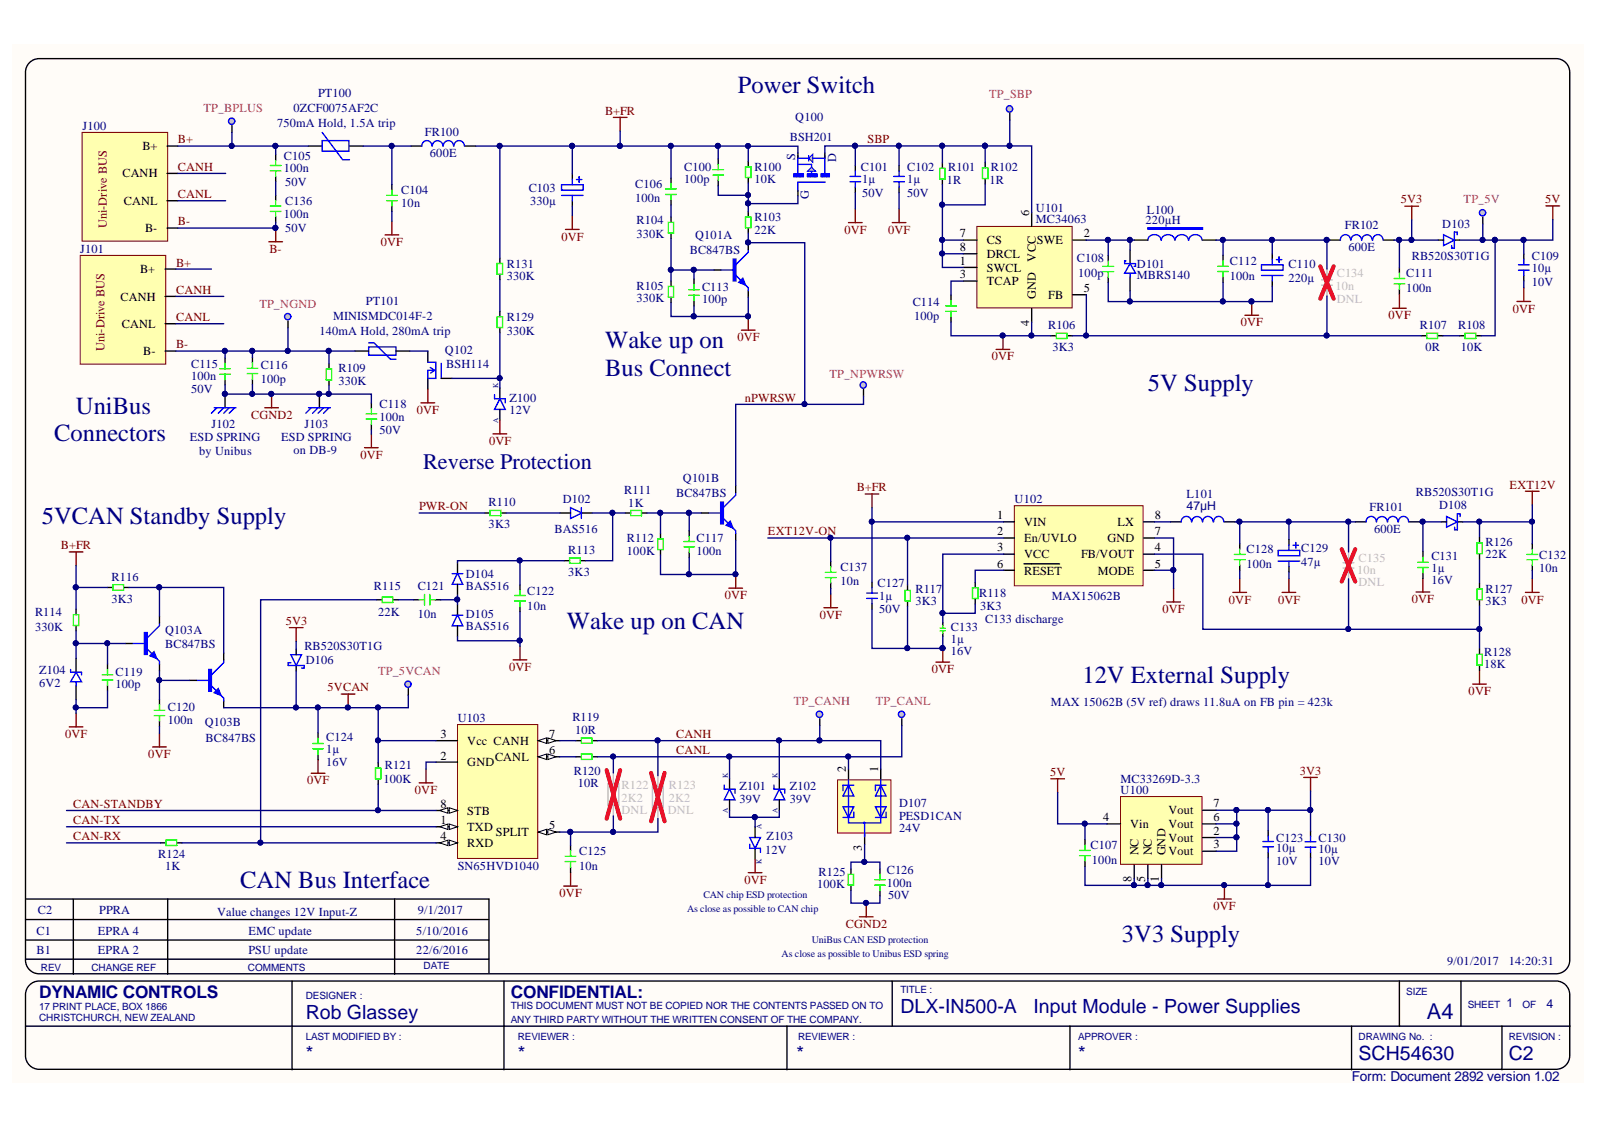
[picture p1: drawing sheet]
<svg xmlns="http://www.w3.org/2000/svg" width="297mm" height="210mm" viewBox="0 0 297 210" stroke-linecap="round" stroke-linejoin="round" font-family="sans-serif">
<defs><g id="words">
<g font-size="4.6" fill="#000080">
<text x="137.2" y="17.2">Power Switch</text>
<text x="112.5" y="64.7">Wake up on</text>
<text x="112.5" y="69.8">Bus Connect</text>
<text x="14.1" y="76.9">UniBus</text>
<text x="213.4" y="72.6">5V Supply</text>
<text x="10.1" y="82">Connectors</text>
<text x="7.8" y="97.3">5VCAN Standby Supply</text>
<text x="105.4" y="116.8">Wake up on CAN</text>
<text x="201.2" y="126.8">12V External Supply</text>
<text x="44.7" y="165">CAN Bus Interface</text>
<text x="208.6" y="174.9">3V3 Supply</text>
</g>
<g font-size="4.1" fill="#000080">
<text x="78.7" y="87.2">Reverse Protection</text>
<text x="265.2" y="189.3">A4</text>
</g>
<g font-size="3.6" fill="#000080">
<text x="56.8" y="189.4">Rob Glassey</text>
<text x="167.4" y="188.1">DLX-IN500-A</text>
<text x="192.1" y="188.1">Input Module - Power Supplies</text>
<text x="56.8" y="197">*</text>
<text x="96.2" y="197">*</text>
<text x="148.1" y="197">*</text>
<text x="200.4" y="197">*</text>
<text x="252.5" y="197">SCH54630</text>
<text x="280.4" y="197">C2</text>
</g>
<g font-size="3.2" fill="#000080">
<text x="7.3" y="185.4">DYNAMIC CONTROLS</text>
<text x="95" y="185.4">CONFIDENTIAL:</text>
</g>
<text font-size="2.5" fill="#000080" x="251.3" y="200.8">Form: Document 2892 version 1.02</text>
<g font-size="2.3" fill="#c5008e">
<text x="37.8" y="20.8">TP_BPLUS</text>
<text x="183.9" y="18.3">TP_SBP</text>
<text x="272.1" y="37.8">TP_5V</text>
<text x="48.2" y="57.1">TP_NGND</text>
<text x="154.2" y="70.1">TP_NPWRSW</text>
<text x="70.3" y="125.4">TP_5VCAN</text>
<text x="147.6" y="131">TP_CANH</text>
<text x="162.8" y="131">TP_CANL</text>
</g>
<g font-size="2.3" fill="#000080">
<text x="51.5" y="23.6">750mA Hold, 1.5A trip</text>
<text x="54.5" y="20.8">0ZCF0075AF2C</text>
<text x="59.1" y="18">PT100</text>
<text x="147.8" y="22.6">Q100</text>
<text x="15.3" y="24.1">J100</text>
<text x="52.8" y="29.7">C105</text>
<text x="79" y="25.2">FR100</text>
<text x="79.9" y="29.2">600E</text>
<text x="146.8" y="26.1">BSH201</text>
<text x="147.8" y="29.7" transform="rotate(-90 147.8 29.7)">S</text>
<text x="52.8" y="32">100n</text>
<text x="53" y="34.5">50V</text>
<text x="74.6" y="36">C104</text>
<text x="98.3" y="35.7">C103</text>
<text x="118.1" y="35">C106</text>
<text x="127.2" y="34">100p</text>
<text x="127.2" y="31.7">C100</text>
<text x="140.2" y="34">10K</text>
<text x="140.2" y="31.7">R100</text>
<text x="155.4" y="30.1" transform="rotate(-90 155.4 30.1)">D</text>
<text x="160" y="31.7">C101</text>
<text x="160.3" y="34">1µ</text>
<text x="168.6" y="34">1µ</text>
<text x="168.6" y="31.7">C102</text>
<text x="176" y="34.2">1R</text>
<text x="176.2" y="31.7">R101</text>
<text x="183.9" y="34.2">1R</text>
<text x="184.2" y="31.7">R102</text>
<text x="52.8" y="40.6">100n</text>
<text x="53" y="38">C136</text>
<text x="74.6" y="38.5">10n</text>
<text x="98.5" y="38">330µ</text>
<text x="118.1" y="37.5">100n</text>
<text x="118.3" y="41.6">R104</text>
<text x="140.2" y="41.1">R103</text>
<text x="150.4" y="37" transform="rotate(-90 150.4 37)">G</text>
<text x="160.3" y="36.5">50V</text>
<text x="168.6" y="36.5">50V</text>
<text x="192.6" y="39.3">U101</text>
<text x="192.6" y="41.5">MC34063</text>
<text x="213" y="41.7">220µH</text>
<text x="213.2" y="39.7">L100</text>
<text x="14.9" y="47">J101</text>
<text x="53" y="43.1">50V</text>
<text x="118.3" y="44.2">330K</text>
<text x="128.2" y="47.2">BC847BS</text>
<text x="129.2" y="44.4">Q101A</text>
<text x="140.2" y="43.4">22K</text>
<text x="250" y="42.6">FR102</text>
<text x="250.7" y="46.6">600E</text>
<text x="268.1" y="42.3">D103</text>
<text x="94.2" y="52.1">330K</text>
<text x="94.2" y="49.8">R131</text>
<text x="118.3" y="53.8">R105</text>
<text x="200.2" y="48.8">C108</text>
<text x="200.4" y="51.5">100p</text>
<text x="211.3" y="49.8">D101</text>
<text x="211.3" y="51.8">MBRS140</text>
<text x="228.6" y="52">100n</text>
<text x="228.6" y="49.2">C112</text>
<text x="239.5" y="52.3">220µ</text>
<text x="239.5" y="49.8">C110</text>
<text x="261.4" y="51.5">C111</text>
<text x="262.4" y="48.3">RB520S30T1G</text>
<text x="284.8" y="50.5">10µ</text>
<text x="284.8" y="53.1">10V</text>
<text x="284.8" y="48.3">C109</text>
<text x="61.9" y="59.4">MINISMDC014F-2</text>
<text x="68" y="56.6">PT101</text>
<text x="94.2" y="59.7">R129</text>
<text x="118.3" y="56.1">330K</text>
<text x="130.5" y="56.4">100p</text>
<text x="130.5" y="54.1">C113</text>
<text x="169.7" y="56.9">C114</text>
<text x="169.9" y="59.4">100p</text>
<text x="261.4" y="54.3">100n</text>
<text x="59.4" y="62.2">140mA Hold, 280mA trip</text>
<text x="82.7" y="65.7">Q102</text>
<text x="94.2" y="62.2">330K</text>
<text x="194.9" y="61.2">R106</text>
<text x="195.6" y="65.2">3K3</text>
<text x="263.9" y="61.2">R107</text>
<text x="265" y="65.2">0R</text>
<text x="271.1" y="61.2">R108</text>
<text x="271.6" y="65.2">10K</text>
<text x="35.5" y="70.6">100n</text>
<text x="35.5" y="68.3">C115</text>
<text x="48.5" y="71.1">100p</text>
<text x="48.5" y="68.5">C116</text>
<text x="62.9" y="71.6">330K</text>
<text x="62.9" y="69">R109</text>
<text x="83" y="68.3">BSH114</text>
<text x="35.5" y="73.1">50V</text>
<text x="70.5" y="75.9">C118</text>
<text x="94.7" y="76.9">12V</text>
<text x="94.7" y="74.6">Z100</text>
<text x="35.3" y="82">ESD SPRING</text>
<text x="39.3" y="79.4">J102</text>
<text x="52.3" y="82">ESD SPRING</text>
<text x="56.6" y="79.4">J103</text>
<text x="70.5" y="78.2">100n</text>
<text x="70.5" y="80.7">50V</text>
<text x="37" y="84.5">by Unibus</text>
<text x="54.5" y="84.2">on DB-9</text>
<text x="126.9" y="89.6">Q101B</text>
<text x="90.8" y="94">R110</text>
<text x="104.6" y="93.4">D102</text>
<text x="116" y="91.8">R111</text>
<text x="116.8" y="94.1">1K</text>
<text x="125.7" y="92.4">BC847BS</text>
<text x="188.6" y="93.5">U102</text>
<text x="220.6" y="92.5">L101</text>
<text x="220.6" y="94.8">47µH</text>
<text x="254.6" y="95">FR101</text>
<text x="263.2" y="92.1">RB520S30T1G</text>
<text x="267.5" y="94.6">D108</text>
<text x="90.8" y="98.1">3K3</text>
<text x="103.1" y="98.9">BAS516</text>
<text x="116.5" y="100.7">R112</text>
<text x="129.5" y="100.7">C117</text>
<text x="255.4" y="98.9">600E</text>
<text x="276.1" y="101.5">R126</text>
<text x="20.7" y="107.9">R116</text>
<text x="86.6" y="107.4">D104</text>
<text x="105.6" y="107">3K3</text>
<text x="105.6" y="102.9">R113</text>
<text x="116.5" y="103">100K</text>
<text x="129.5" y="103">100n</text>
<text x="156.2" y="106">C137</text>
<text x="231.7" y="105.5">100n</text>
<text x="231.7" y="102.7">C128</text>
<text x="241.9" y="105.1">47µ</text>
<text x="241.9" y="102.6">C129</text>
<text x="266.1" y="106.2">1µ</text>
<text x="266.1" y="103.9">C131</text>
<text x="276.1" y="103.6">22K</text>
<text x="286.1" y="106.3">10n</text>
<text x="286.1" y="103.8">C132</text>
<text x="20.7" y="112">3K3</text>
<text x="69.5" y="109.7">R115</text>
<text x="77.6" y="109.7">C121</text>
<text x="86.6" y="109.7">BAS516</text>
<text x="98" y="113.2">10n</text>
<text x="98" y="110.4">C122</text>
<text x="156.2" y="108.6">10n</text>
<text x="163.1" y="109.1">C127</text>
<text x="163.4" y="111.4">1µ</text>
<text x="163.4" y="113.9">50V</text>
<text x="170.2" y="112.5">3K3</text>
<text x="170.2" y="110.2">R117</text>
<text x="182" y="110.9">R118</text>
<text x="182.2" y="113.4">3K3</text>
<text x="195.5" y="111.5">MAX15062B</text>
<text x="266.1" y="108.5">16V</text>
<text x="276.1" y="112.5">3K3</text>
<text x="276.1" y="110.2">R127</text>
<text x="6.5" y="117.3">330K</text>
<text x="6.5" y="114.5">R114</text>
<text x="30.7" y="117.8">Q103A</text>
<text x="70.3" y="114.5">22K</text>
<text x="77.6" y="114.7">10n</text>
<text x="86.6" y="114.7">D105</text>
<text x="86.6" y="117">BAS516</text>
<text x="176.8" y="119.5">1µ</text>
<text x="176.8" y="117.2">C133</text>
<text x="183.1" y="115.8">C133 discharge</text>
<text x="7.3" y="125.1">Z104</text>
<text x="21.5" y="125.6">C119</text>
<text x="30.7" y="120.3">BC847BS</text>
<text x="56.6" y="120.8">RB520S30T1G</text>
<text x="56.8" y="123.4">D106</text>
<text x="176.8" y="121.8">16V</text>
<text x="275.9" y="124.1">18K</text>
<text x="275.9" y="121.8">R128</text>
<text x="7.3" y="127.7">6V2</text>
<text x="21.5" y="127.8">100p</text>
<text x="31.2" y="132">C120</text>
<text x="195.4" y="131.1">MAX 15062B (5V ref) draws 11.8uA on FB pin = 423k</text>
<text x="31.2" y="134.5">100n</text>
<text x="38.1" y="134.8">Q103B</text>
<text x="38.2" y="137.8">BC847BS</text>
<text x="60.6" y="137.6">C124</text>
<text x="85.1" y="134.1">U103</text>
<text x="106.4" y="134">R119</text>
<text x="106.9" y="136.3">10R</text>
<text x="60.6" y="139.9">1µ</text>
<text x="60.6" y="142.2">16V</text>
<text x="71.5" y="142.9">R121</text>
<text x="106.6" y="143.9">R120</text>
<text x="71.3" y="145.4">100K</text>
<text x="107.4" y="146.2">10R</text>
<text x="137.4" y="149.2">39V</text>
<text x="137.4" y="146.7">Z101</text>
<text x="146.8" y="149.2">39V</text>
<text x="146.8" y="146.7">Z102</text>
<text x="167.1" y="150">D107</text>
<text x="208.3" y="147.4">U100</text>
<text x="208.3" y="145.4">MC33269D-3.3</text>
<text x="167.1" y="152.3">PESD1CAN</text>
<text x="167.1" y="154.5">24V</text>
<text x="29.4" y="159.4">R124</text>
<text x="30.7" y="161.6">1K</text>
<text x="85.1" y="161.6">SN65HVD1040</text>
<text x="107.7" y="161.6">10n</text>
<text x="107.7" y="158.9">C125</text>
<text x="142.2" y="158.6">12V</text>
<text x="142.5" y="156.1">Z103</text>
<text x="202.7" y="157.7">C107</text>
<text x="203" y="160.5">100n</text>
<text x="237.2" y="158.3">10µ</text>
<text x="237.2" y="160.6">10V</text>
<text x="237.2" y="156.3">C123</text>
<text x="245.1" y="158.4">10µ</text>
<text x="245.1" y="160.7">10V</text>
<text x="245.1" y="156.4">C130</text>
<text x="151.9" y="165">100K</text>
<text x="152.1" y="162.7">R125</text>
<text x="164.8" y="164.8">100n</text>
<text x="164.8" y="162.4">C126</text>
<text x="165.1" y="167">50V</text>
<text x="6.8" y="173.6">C1</text>
<text x="7" y="169.8">C2</text>
<text x="18.2" y="173.6">EPRA 4</text>
<text x="18.4" y="169.8">PPRA</text>
<text x="40.3" y="170.1">Value changes 12V Input-Z</text>
<text x="46.2" y="173.6">EMC update</text>
<text x="77.4" y="173.6">5/10/2016</text>
<text x="77.6" y="169.8">9/1/2017</text>
<text x="6.8" y="177.2">B1</text>
<text x="18.2" y="177.2">EPRA 2</text>
<text x="46.2" y="177.2">PSU update</text>
<text x="77.4" y="177.2">22/6/2016</text>
<text x="269" y="179.2">9/01/2017</text>
<text x="280.4" y="179.2">14:20:31</text>
<text x="280" y="187.1">1</text>
<text x="287.5" y="187.3">4</text>
</g>
<g font-size="2.3" fill="#800000">
<text x="112.5" y="21.3">B+FR</text>
<text x="33.1" y="26.6">B+</text>
<text x="161.3" y="26.6">SBP</text>
<text x="33.1" y="31.7">CANH</text>
<text x="33.1" y="36.8">CANL</text>
<text x="33.1" y="41.8">B-</text>
<text x="260.4" y="37.8">5V3</text>
<text x="287.2" y="37.8">5V</text>
<text x="19.9" y="42.3" transform="rotate(-90 19.9 42.3)">Uni-Drive BUS</text>
<text x="50.1" y="47">B-</text>
<text x="70.8" y="45.7">0VF</text>
<text x="104.4" y="44.7">0VF</text>
<text x="157" y="43.4">0VF</text>
<text x="165.1" y="43.4">0VF</text>
<text x="32.7" y="49.5">B+</text>
<text x="32.7" y="54.6">CANH</text>
<text x="32.7" y="59.7">CANL</text>
<text x="258.1" y="59.3">0VF</text>
<text x="281.2" y="58.1">0VF</text>
<text x="19.5" y="65.2" transform="rotate(-90 19.5 65.2)">Uni-Drive BUS</text>
<text x="32.7" y="64.7">B-</text>
<text x="137.1" y="63.4">0VF</text>
<text x="230.6" y="60.6">0VF</text>
<text x="184.4" y="66.9">0VF</text>
<text x="46.7" y="77.8">CGND2</text>
<text x="77.5" y="76.9">0VF</text>
<text x="138.4" y="74.6">nPWRSW</text>
<text x="90.9" y="82.6">0VF</text>
<text x="67" y="85.2">0VF</text>
<text x="77.9" y="94.8">PWR-ON</text>
<text x="159.2" y="91.3">B+FR</text>
<text x="280.6" y="90.8">EXT12V</text>
<text x="11.3" y="102">B+FR</text>
<text x="142.8" y="99.5">EXT12V-ON</text>
<text x="134.7" y="111.3">0VF</text>
<text x="216.1" y="113.9">0VF</text>
<text x="228.4" y="112.1">0VF</text>
<text x="237.6" y="112.1">0VF</text>
<text x="262.4" y="112">0VF</text>
<text x="282.8" y="112.1">0VF</text>
<text x="53.1" y="116.1">5V3</text>
<text x="152.4" y="114.9">0VF</text>
<text x="94.6" y="124.6">0VF</text>
<text x="173.2" y="125.1">0VF</text>
<text x="60.9" y="128.4">5VCAN</text>
<text x="273" y="129.1">0VF</text>
<text x="12.1" y="137.1">0VF</text>
<text x="125.7" y="137.1">CANH</text>
<text x="27.6" y="140.8">0VF</text>
<text x="125.7" y="140.1">CANL</text>
<text x="241.6" y="143.9">3V3</text>
<text x="57.1" y="145.7">0VF</text>
<text x="77.1" y="147.4">0VF</text>
<text x="195.2" y="144.2">5V</text>
<text x="13.6" y="153.1">CAN-TX</text>
<text x="13.6" y="150.1">CAN-STANDBY</text>
<text x="13.6" y="156.1">CAN-RX</text>
<text x="104" y="166.6">0VF</text>
<text x="138.4" y="164.2">0VF</text>
<text x="157.2" y="172.4">CGND2</text>
<text x="225.6" y="169.1">0VF</text>
</g>
<g font-size="2.3">
<text x="26.5" y="27.9">B+</text>
<text x="22.7" y="33">CANH</text>
<text x="23" y="38">CANL</text>
<text x="191.3" y="40.1" transform="rotate(-90 191.3 40.1)">6</text>
<text x="27" y="43.1">B-</text>
<text x="178.4" y="44.1">7</text>
<text x="178.4" y="46.6">8</text>
<text x="183.4" y="45.4">CS</text>
<text x="183.4" y="47.9">DRCL</text>
<text x="192.7" y="45.4">SWE</text>
<text x="201.4" y="44.1">2</text>
<text x="26" y="50.8">B+</text>
<text x="178.4" y="49.2">1</text>
<text x="178.4" y="51.7">3</text>
<text x="183.4" y="50.4">SWCL</text>
<text x="183.4" y="53">TCAP</text>
<text x="192.6" y="48.6" transform="rotate(-90 192.6 48.6)">VCC</text>
<text x="22.4" y="55.9">CANH</text>
<text x="192.6" y="55.5" transform="rotate(-90 192.6 55.5)">GND</text>
<text x="194.9" y="55.5">FB</text>
<text x="201.4" y="54.3">5</text>
<text x="22.7" y="60.9">CANL</text>
<text x="26.6" y="66">B-</text>
<text x="191.3" y="60.5" transform="rotate(-90 191.3 60.5)">4</text>
<text x="185.4" y="96.4">1</text>
<text x="185.4" y="99.5">2</text>
<text x="190.4" y="97.7">VIN</text>
<text x="190.4" y="100.7">En/UVLO</text>
<text x="205.8" y="100.7">GND</text>
<text x="207.7" y="97.7">LX</text>
<text x="214.6" y="99.5">7</text>
<text x="214.6" y="96.4">8</text>
<text x="185.4" y="102.4">3</text>
<text x="185.4" y="105.5">6</text>
<text x="190.4" y="103.7">VCC</text>
<text x="190.4" y="106.7">RESET</text>
<text x="200.9" y="103.7">FB/VOUT</text>
<text x="204.1" y="106.7">MODE</text>
<text x="214.6" y="102.4">4</text>
<text x="214.6" y="105.5">5</text>
<text x="81.9" y="137.1">3</text>
<text x="102.1" y="137.1">7</text>
<text x="81.9" y="141.1">2</text>
<text x="86.9" y="142.4">GND</text>
<text x="86.9" y="138.3">Vcc CANH</text>
<text x="92" y="141.4">CANL</text>
<text x="102.1" y="140.1">6</text>
<text x="157.2" y="143.4" transform="rotate(-90 157.2 143.4)">2</text>
<text x="163.2" y="143.4" transform="rotate(-90 163.2 143.4)">1</text>
<text x="225.6" y="150">7</text>
<text x="81.9" y="153.1">1</text>
<text x="81.9" y="150.1">8</text>
<text x="86.9" y="154.4">TXD</text>
<text x="86.9" y="151.3">STB</text>
<text x="92.2" y="155.3">SPLIT</text>
<text x="102.1" y="154">5</text>
<text x="205.1" y="152.5">4</text>
<text x="210.1" y="153.8">Vin</text>
<text x="217.2" y="151.2">Vout</text>
<text x="217.2" y="153.8">Vout</text>
<text x="225.6" y="155.1">2</text>
<text x="225.6" y="152.5">6</text>
<text x="81.9" y="156.1">4</text>
<text x="86.9" y="157.3">RXD</text>
<text x="160.2" y="158" transform="rotate(-90 160.2 158)">3</text>
<text x="211.6" y="158.9" transform="rotate(-90 211.6 158.9)">NC</text>
<text x="214.1" y="158.9" transform="rotate(-90 214.1 158.9)">NC</text>
<text x="216.7" y="158.9" transform="rotate(-90 216.7 158.9)">GND</text>
<text x="217.2" y="158.9">Vout</text>
<text x="217.2" y="156.3">Vout</text>
<text x="225.6" y="157.6">3</text>
<text x="210.3" y="163.8" transform="rotate(-90 210.3 163.8)">8</text>
<text x="212.9" y="163.8" transform="rotate(-90 212.9 163.8)">5</text>
<text x="215.4" y="163.8" transform="rotate(-90 215.4 163.8)">1</text>
</g>
<g font-size="2.3" fill="#bfbebc">
<text x="248.2" y="53.8">10n</text>
<text x="248.5" y="51.5">C134</text>
<text x="248.5" y="56.4">DNL</text>
<text x="252.3" y="106.6">10n</text>
<text x="252.5" y="104.4">C135</text>
<text x="252.5" y="108.9">DNL</text>
<text x="115.5" y="149.1">2K2</text>
<text x="115.5" y="146.6">R122</text>
<text x="124.3" y="149.1">2K2</text>
<text x="124.3" y="146.6">R123</text>
<text x="115.5" y="151.2">DNL</text>
<text x="124.2" y="151.2">DNL</text>
</g>
<g font-size="1.9" fill="#000080">
<text x="130.7" y="166.9">CAN chip ESD protection</text>
<text x="127.7" y="169.4">As close as possible to CAN chip</text>
<text x="145.3" y="177.8">As close as possible to Unibus ESD spring</text>
<text x="150.9" y="175.2">UniBus CAN ESD protection</text>
<text x="7.6" y="180.3">REV</text>
<text x="17" y="180.3">CHANGE REF</text>
<text x="46.1" y="180.3">COMMENTS</text>
<text x="56.8" y="185.6">DESIGNER :</text>
<text x="78.7" y="180.1">DATE</text>
<text x="167.4" y="184.4">TITLE :</text>
<text x="261.4" y="184.9">SIZE</text>
<text x="7.3" y="187.7">17 PRINT PLACE, BOX 1866</text>
<text x="7.3" y="189.7">CHRISTCHURCH, NEW ZEALAND</text>
<text x="95" y="187.4">THIS DOCUMENT MUST NOT BE COPIED NOR THE CONTENTS PASSED ON TO</text>
<text x="95" y="189.9">ANY THIRD PARTY WITHOUT THE WRITTEN CONSENT OF THE COMPANY.</text>
<text x="272.8" y="187.2">SHEET</text>
<text x="283" y="187.2">OF</text>
<text x="56.8" y="193.2">LAST MODIFIED BY :</text>
<text x="96.2" y="193.2">REVIEWER :</text>
<text x="148.3" y="193.2">REVIEWER :</text>
<text x="200.4" y="193.2">APPROVER :</text>
<text x="252.5" y="193.2">DRAWING No. :</text>
<text x="280.4" y="193.2">REVISION :</text>
</g>
<g font-size="1.4" fill="#000080">
<text x="92.6" y="72.1" transform="rotate(-90 92.6 72.1)">K</text>
<text x="92.6" y="78.6" transform="rotate(-90 92.6 78.6)">A</text>
<text x="135.3" y="144.6" transform="rotate(-90 135.3 144.6)">K</text>
<text x="144.5" y="144.6" transform="rotate(-90 144.5 144.6)">K</text>
<text x="135.3" y="151.1" transform="rotate(-90 135.3 151.1)">A</text>
<text x="141.6" y="154" transform="rotate(-90 141.6 154)">A</text>
<text x="144.5" y="151.1" transform="rotate(-90 144.5 151.1)">A</text>
<text x="141.6" y="160.5" transform="rotate(-90 141.6 160.5)">K</text>
</g>
</g></defs>
<path d="M2.2 8.4h292.1v192.8h-292.1z" fill="#fffcf8"/>
<g fill="none" stroke="#000" stroke-width=".25">
<path d="M5.3 11.8a2.54 2.54 0 0 1 2-.9h281.9a2.54 2.54 0 0 1 2.6 2.5v164.9a2.54 2.54 0 0 1-2.6 2.6h-281.9a2.54 2.54 0 0 1-2.6-2.6v-164.9l.1-.6zM4.7 167h86.2v13.7M4.7 174.6h86.2M4.7 178.2h86.2M4.7 170.8h86.2M13.6 167v14M31.2 167v14M73.4 167v14M4.7 190.6h287.2M5.3 183.2a2.54 2.54 0 0 1 2-1h281.9a2.54 2.54 0 0 1 2.6 2.6v11.3a2.54 2.54 0 0 1-2.6 2.5h-281.9a2.54 2.54 0 0 1-2.6-2.5v-11.3l.1-.6zM54.3 182.2v16.5M93.7 182.2v16.5"/>
<path d="M146.3 190.6v8.1M165.8 182.2v8.4M198.9 190.6v8.1M251.2 190.6v8.1M260.1 182.2v8.4M271.6 182.2v8.4M279.2 190.6v8.1"/>
</g>
<path d="M85 134.6h15v24.9h-15z" fill="#ffffb0" stroke="#800000" stroke-width=".19"/>
<path d="M81.1 141.6h3.9M81.1 153.6h3.9" fill="none" stroke="#000" stroke-width=".25"/>
<path d="M83.5 153.1l1.5 .5-1.5 .5z" fill="#fffcf8"/>
<path d="M83.5 153.1l1.5 .5-1.5 .5z" fill="none" stroke="#000" stroke-width=".19"/>
<path d="M81.7 153.6l1.6-.5v1z" fill="#fffcf8"/>
<path d="M81.7 153.6l1.6-.5v1z" fill="none" stroke="#000" stroke-width=".19"/>
<path d="M81.1 137.6h3.9M100.1 154.6h3.9" fill="none" stroke="#000" stroke-width=".25"/>
<path d="M100.1 154.6l1.5-.5v1z" fill="#fffcf8"/>
<path d="M100.1 154.6l1.5-.5v1z" fill="none" stroke="#000" stroke-width=".19"/>
<path d="M101.8 154.1l1.6 .5-1.6 .5z" fill="#fffcf8"/>
<path d="M101.8 154.1l1.6 .5-1.6 .5z" fill="none" stroke="#000" stroke-width=".19"/>
<path d="M100.1 140.6h3.9" fill="none" stroke="#000" stroke-width=".25"/>
<path d="M100.1 140.6l1.5-.5v1z" fill="#fffcf8"/>
<path d="M100.1 140.6l1.5-.5v1z" fill="none" stroke="#000" stroke-width=".19"/>
<path d="M101.8 140.1l1.6 .5-1.6 .5z" fill="#fffcf8"/>
<path d="M101.8 140.1l1.6 .5-1.6 .5z" fill="none" stroke="#000" stroke-width=".19"/>
<path d="M100.1 137.6h3.9" fill="none" stroke="#000" stroke-width=".25"/>
<path d="M100.1 137.6l1.5-.5v1z" fill="#fffcf8"/>
<path d="M100.1 137.6l1.5-.5v1z" fill="none" stroke="#000" stroke-width=".19"/>
<path d="M101.8 137.1l1.6 .5-1.6 .5z" fill="#fffcf8"/>
<path d="M101.8 137.1l1.6 .5-1.6 .5z" fill="none" stroke="#000" stroke-width=".19"/>
<path d="M81.1 150.6h3.9" fill="none" stroke="#000" stroke-width=".25"/>
<path d="M83.5 150l1.5 .6-1.5 .5z" fill="#fffcf8"/>
<path d="M83.5 150l1.5 .6-1.5 .5z" fill="none" stroke="#000" stroke-width=".19"/>
<path d="M81.7 150.6l1.6-.6v1.1z" fill="#fffcf8"/>
<path d="M81.7 150.6l1.6-.6v1.1z" fill="none" stroke="#000" stroke-width=".19"/>
<path d="M81.1 156.6h3.9" fill="none" stroke="#000" stroke-width=".25"/>
<path d="M83.5 156.1l1.5 .5-1.5 .5z" fill="#fffcf8"/>
<path d="M83.5 156.1l1.5 .5-1.5 .5z" fill="none" stroke="#000" stroke-width=".19"/>
<path d="M81.7 156.6l1.6-.5v1z" fill="#fffcf8"/>
<path d="M81.7 156.6l1.6-.5v1z" fill="none" stroke="#000" stroke-width=".19"/>
<path d="M77.9 145.4h2.6M79.2 142.9v2.5M140.4 159.6v2.5M104.8 164.6h2.5M106.1 162.1v2.5M139.1 162.1h2.5" fill="none" stroke="#800000" stroke-width=".25"/>
<path d="M134.6 145.8v.8h2v.8M135.6 146.6l1 2h-2zM139.4 155.6h2l-1 2zM139.4 156.8v.8h2v.7M143.9 145.8v.8h2v.8M144.9 146.6l1 2h-2z" fill="none" stroke="#00f" stroke-width=".25"/>
<path d="M135.6 144.6v2M135.6 148.6v2M140.4 153.6v2M140.4 157.6v2M144.9 144.6v2M144.9 148.6v2" fill="none" stroke="#000" stroke-width=".25"/>
<path d="M113 145.6h2v4h-2zM114 143.6v2M114 149.6v2M121.3 146.1h2v4h-2zM122.3 144.1v2M122.3 150.1v1.9" fill="none" stroke="#bfbebc" stroke-width=".25"/>
<path d="M112.8 143.1l2.5 9M115.3 143.1l-2.5 9M121 143.6l2.5 9M123.5 143.6l-2.5 9" fill="none" stroke="#f00" stroke-width=".76"/>
<path d="M181.6 42.1h17.7v15.1h-17.7z" fill="#ffffb0" stroke="#800000" stroke-width=".19"/>
<path d="M191.8 39.5v2.6M179.1 44.6h2.5M179.1 47.1h2.5M179.1 49.7h2.5M179.1 52.2h2.5M191.8 57.3v2.5M199.4 44.6h2.5M199.4 54.8h2.5M210.8 44.6h2.6M223.5 44.6h2.6" fill="none" stroke="#000" stroke-width=".25"/>
<path d="M213.4 42.3h10.1v.3h-10.1zM213.4 42.4h10.1M215.8 44.6a1.24 1.24 0 0 0-1.2-1 1.24 1.24 0 0 0-1.2 1M218.3 44.6a1.25 1.25 0 0 0-1.2-1 1.25 1.25 0 0 0-1.2 1M220.9 44.6a1.24 1.24 0 0 0-1.2-1 1.24 1.24 0 0 0-1.2 1M223.4 44.6a1.24 1.24 0 0 0-1.2-1 1.24 1.24 0 0 0-1.2 1" fill="none" stroke="#00f" stroke-width=".25"/>
<path d="M226.3 167h2.6M227.6 164.5v2.5" fill="none" stroke="#800000" stroke-width=".25"/>
<circle cx="227.5" cy="164.4" r=".46" fill="#000080" stroke="#000080" stroke-width=".19"/>
<path d="M208.3 148h15.1v12.6h-15.1z" fill="#ffffb0" stroke="#800000" stroke-width=".19"/>
<path d="M205.7 153h2.6M223.5 150.5h2.6M223.5 158.1h2.6M223.5 153h2.6M223.5 155.6h2.6M210.8 160.7v2.5M213.4 160.7v2.5M215.9 160.7v2.5" fill="none" stroke="#000" stroke-width=".25"/>
<path d="M242.3 144.4h2.6M243.6 144.4v2.5" fill="none" stroke="#800000" stroke-width=".25"/>
<circle cx="275.6" cy="39.5" r=".58" fill="#c0c0c0" stroke="#00f" stroke-width=".25"/>
<path d="M210.1 46.4v2.6M210.1 51.5v2.5M275.6 40.3v1.3" fill="none" stroke="#000" stroke-width=".25"/>
<path d="M210.1 49l1 1.7h-2.1z" fill="#fff"/>
<path d="M209.3 48.5h-.3v.5h2.1v.5h-.3M210.1 49l1 1.7h-2.1zM210.1 50.7v.8M131.7 95.3h2.5M136.8 91.5v.5l-2.6 2.5" fill="none" stroke="#00f" stroke-width=".25"/>
<path d="M114 21.8h2.5M115.3 21.8v2.5M139.1 58.8v2.5M137.8 61.3h2.6" fill="none" stroke="#800000" stroke-width=".25"/>
<circle cx="139" cy="58.8" r=".46" fill="#000080" stroke="#000080" stroke-width=".19"/>
<path d="M124.7 33.1v1M124.7 37.1v1" fill="none" stroke="#000" stroke-width=".25"/>
<path d="M123.7 35.1h2M123.7 36.1h2M124.7 34.1v1M124.7 36.1v1" fill="none" stroke="#0f0" stroke-width=".25"/>
<path d="M134 93.3h.5v4h-.5z" fill-rule="evenodd" fill="#00f"/>
<path d="M134 93.3h.5v4h-.5z" fill="none" stroke="#00f" stroke-width=".25"/>
<path d="M135 97.6l.7-.8 .5 1.3z" fill="#00f"/>
<path d="M134 50.2h2.5M139.1 46.4v.5l-2.6 2.5M134.2 96.1l2.6 2.5v.5M135 97.6l.7-.8 .5 1.3z" fill="none" stroke="#00f" stroke-width=".25"/>
<path d="M130.4 95.3h1.3M136.8 90.2v1.3M136.8 99.1v1.3" fill="none" stroke="#000" stroke-width=".25"/>
<path d="M136.3 48.1h.5v4.1h-.5z" fill-rule="evenodd" fill="#00f"/>
<path d="M136.3 48.1h.5v4.1h-.5z" fill="none" stroke="#00f" stroke-width=".25"/>
<path d="M137.3 52.4l.8-.7 .5 1.3z" fill="#00f"/>
<g fill="none" stroke="#00f" stroke-width=".25">
<path d="M147.6 32.3h1.7v.5h-1.7zM147.6 32.6h1.7M147.8 32.3v.5M148.1 32.3v.5M148.3 30.5h2.6v2.1M148.3 28.9v3.9M148.6 32.3v.5M148.8 32.3v.5M149.1 32.3v.5M150.1 32.3h1.8v.5h-1.8zM150.1 32.6h1.8M150.3 32.3v.5"/>
<path d="M150.6 32.3v.5M151.1 32.3v.5M151.4 32.3v.5M151.6 32.3v.5M152.6 32.3h1.6v.5h-1.6zM152.6 32.6h1.6M152.9 32.3v.5M153.1 32.3v.5M153.3 28.9v3.5M153.4 33.8h-5.1v1.6M153.7 32.3v.5M153.9 32.3v.5"/>
<path d="M136.5 50.9l2.6 2.6v.5M137.3 52.4l.8-.7 .5 1.3z"/>
</g>
<path d="M148.3 28.4v1M148.3 35.4v1M153.3 28.4v1M132.7 50.2h1.3M139.1 45.1v1.3M139.1 54v1.2" fill="none" stroke="#000" stroke-width=".25"/>
<circle cx="139" cy="45" r=".46" fill="#000080" stroke="#000080" stroke-width=".19"/>
<path d="M150.1 31.8l.8-.8 .7 .8z" fill="#c0c0c0"/>
<path d="M150.1 31.8l.8-.8 .7 .8z" fill="none" stroke="#00f" stroke-width=".19"/>
<path d="M148.3 29.4h5" fill="none" stroke="#00f" stroke-width=".25"/>
<path d="M150.3 29.4l.8-.8v1.6z" fill="#c0c0c0"/>
<path d="M150.3 29.4l.8-.8v1.6z" fill="none" stroke="#00f" stroke-width=".19"/>
<path d="M80.3 27.1a.94 .94 0 0 0-1-1 .94 .94 0 0 0-.9 1M82.3 27.1a.98 .98 0 0 0-1-1 .98 .98 0 0 0-.9 1M84.3 27.1a.95 .95 0 0 0-1-1 .95 .95 0 0 0-.9 1M86.3 27.1a.97 .97 0 0 0-1-1 .97 .97 0 0 0-.9 1M150.3 28.9v1M68.5 64.4h5.1v1.6h-5.1zM68.5 63.7h1l3.1 3h1" fill="none" stroke="#00f" stroke-width=".25"/>
<path d="M76.4 27.1h2M86.4 27.1h2M66 65.2h2.5M73.6 65.2h2.5M90.1 95.3h1M93.1 95.3h1M104.9 104.2h1M107.9 104.2h1" fill="none" stroke="#000" stroke-width=".25"/>
<path d="M91.1 94.8h2v1h-2zM105.9 103.6h2v1h-2z" fill="none" stroke="#0f0" stroke-width=".25"/>
<circle cx="53.5" cy="58.8" r=".58" fill="#c0c0c0" stroke="#00f" stroke-width=".25"/>
<path d="M53.5 59.6v1.3" fill="none" stroke="#000" stroke-width=".25"/>
<circle cx="167.6" cy="132.7" r=".58" fill="#c0c0c0" stroke="#00f" stroke-width=".25"/>
<path d="M167.6 133.5v1.3" fill="none" stroke="#000" stroke-width=".25"/>
<circle cx="152.3" cy="132.7" r=".59" fill="#c0c0c0" stroke="#00f" stroke-width=".25"/>
<path d="M41.8 73.2v2.5M152.4 133.5v1.3M157.7 142.9v2.5M160.7 154.8v2M163.7 142.9v2.5" fill="none" stroke="#000" stroke-width=".25"/>
<path d="M159.7 170.3h2.6M161 167.8v2.5" fill="none" stroke="#800000" stroke-width=".25"/>
<g fill="#000080" stroke="#000080" stroke-width=".19">
<circle cx="161" cy="167.7" r=".46"/>
<circle cx="41.8" cy="73.2" r=".46"/>
</g>
<path d="M39.8 75.7h4.1M40.3 75.7l-1 1.1M41.6 75.7l-1 1.1M42.6 75.7l-1 1.1M43.6 75.7l-1 1.1" fill="none" stroke="#00f" stroke-width=".25"/>
<path d="M155.7 144.9h9.9v9.8h-9.9z" fill="#ffffb0" stroke="#800000" stroke-width=".19"/>
<path d="M156.7 149.9h2l-1 1.9zM157.7 145.9l1 2h-2zM157.7 144.9v8h6v-8M158.7 145.9h-2v1M158.7 150.8v1h-2M160.7 152.9l-.1-.2 .1 .2M160.7 152.9v2.5M162.7 149.9h2l-1 1.9zM163.7 145.9l1 2h-2zM164.7 145.9h-2v1M164.7 150.9v.9h-2" fill="none" stroke="#00f" stroke-width=".25"/>
<path d="M15.3 24.6h15.9v20.2h-15.9z" fill="#ffffb0" stroke="#800000" stroke-width=".19"/>
<path d="M31 32.2h2M31 37.3h2M31 27.1h2M31 42.4h2" fill="none" stroke="#000" stroke-width=".25"/>
<path d="M14.9 47.4h15.9v20.2h-15.9z" fill="#ffffb0" stroke="#800000" stroke-width=".19"/>
<g fill="none" stroke="#000" stroke-width=".25">
<path d="M51.2 28.7v1M51.2 32.7v1M72.8 34.3v1M72.8 38.3v1M133.5 29.5v1M133.5 33.5v1M139.1 30v1M139.1 33v1M175.2 30.3v.9M175.2 33.3v.9M183.1 30.2v1M183.1 33.2v1"/>
<path d="M30.7 55.1h2M30.7 50h2M124.7 40.3v1M124.7 43.3v1M124.7 52.2v1M124.7 55.2v1M129 51.8v1M129 55.8v1M176.8 54.8v1M176.8 58.8v1M206 47.5v1M206 51.5v1"/>
<path d="M227.3 47.4v1M227.3 51.4v1M30.7 65.2h2M30.7 60.1h2M41.8 66.5v1M41.8 70.5v1M46.9 66.4v1M46.9 70.4v1M195.3 62.4h1M198.3 62.4h1M104.1 95.3h2M108.1 95.3h2"/>
<path d="M116.2 95.3h1M119.2 95.3h1M122.8 99.1v1M128.1 98.6v1M70 111.4h1M73 111.4h1M76.9 111.4h1M80.9 111.4h1M85 104.6v2M85 108.5v2M85 112.3v2M85 116.3v2"/>
<path d="M96.7 108.6v1M96.7 112.6v1M122.8 102.1v1M128.1 102.6v1M107 137.6h1.1M110 137.6h1.1M29.8 156.6h1M32.8 156.6h1M70.3 141.7v1M70.3 144.7v1M106.1 157.1v1M107 140.6h1.1"/>
<path d="M110 140.6h1.1M201.7 156v.9M201.7 159.9v1.1M106.1 161.1v1M158.2 161.4v1M158.2 164.4v1M163.6 161.4v1M163.6 165.4v1"/>
</g>
<path d="M195.3 144.7h2.6M196.6 144.7v2.5" fill="none" stroke="#800000" stroke-width=".25"/>
<g fill="none" stroke="#0f0" stroke-width=".25">
<path d="M50.3 31.7h1.9M50.3 30.7h1.9M51.2 29.7v1M51.2 31.7v1M71.9 36.3h1.9M71.9 37.3h1.9M72.8 35.3v1M72.8 37.3v1M132.5 31.5h2M132.5 32.5h2M133.5 30.5v1M133.5 32.5v1"/>
<path d="M138.6 31h1v2h-1zM174.7 31.2h1v2.1h-1zM182.6 31.2h1v2h-1zM124.2 41.3h1v2h-1zM124.2 53.2h1v2h-1zM128 53.8h2M128 54.8h2M129 52.8v1M129 54.8v1M175.8 56.8h2M175.8 57.8h2M176.8 55.8v1"/>
<path d="M176.8 57.8v1M205 49.5h2M205 50.5h2M206 48.5v1M206 50.5v1M226.4 49.4h1.9M226.4 50.4h1.9M227.3 48.4v1M227.3 50.4v1M40.8 68.5h2M40.8 69.5h2M41.8 67.5v1"/>
<path d="M41.8 69.5v1M45.9 68.4h2M45.9 69.4h2M46.9 67.4v1M46.9 69.4v1M196.3 61.9h2v1h-2zM117.2 94.8h2v1h-2zM128.1 99.6v1M71 110.9h2v1h-2zM77.9 111.4h1M78.9 110.4v2M79.9 110.4v2"/>
<path d="M79.9 111.4h1M95.7 111.6h2M95.7 110.6h2M96.7 109.6v1M96.7 111.6v1M122.3 100.1h1v2h-1zM127.1 100.6h2M127.1 101.6h2M128.1 101.6v1M108.1 137.1h1.9v1h-1.9zM30.8 156.1h2v1h-2zM69.8 142.7h1v2h-1z"/>
<path d="M105 159.1h2M106.1 158.1v1M108.1 140.1h1.9v1h-1.9zM200.7 158h2M200.7 159h2M201.7 156.9v1.1M201.7 159v.9M105 160h2M106.1 160v1.1M157.7 162.4h1v2h-1zM162.6 163.4h2M162.6 164.4h2"/>
<path d="M163.6 162.4v1M163.6 164.4v1"/>
</g>
<path d="M106.1 94.3l2 1-2 1zM108.1 94.3v2M84 114.3h2M84 106.6h2M85 114.2l1 2.1h-2zM85 106.5l1 2h-2z" fill="none" stroke="#00f" stroke-width=".25"/>
<circle cx="43.1" cy="22.5" r=".58" fill="#c0c0c0" stroke="#00f" stroke-width=".25"/>
<path d="M43.1 23.3v1.3" fill="none" stroke="#000" stroke-width=".25"/>
<circle cx="160.5" cy="71.5" r=".59" fill="#c0c0c0" stroke="#00f" stroke-width=".25"/>
<path d="M247.2 44.6h2M257.2 44.6h2M160.5 72.3v1.3" fill="none" stroke="#000" stroke-width=".25"/>
<g fill="none" stroke="#800000" stroke-width=".25">
<path d="M167.1 38.8v2.6M165.8 41.4h2.6M231.4 58.6h2.6M232.7 56v2.6M185.2 64.9h2.5M186.4 62.4v2.5M283.6 91.3h2.5M284.8 91.3v2.5M135.5 109.3h2.5M136.8 106.7v2.6M95.4 122.6h2.5M96.7 120v2.6"/>
<path d="M273.7 127.1h2.6M275 124.5v2.6"/>
</g>
<g fill="#000080" stroke="#000080" stroke-width=".19">
<circle cx="136.7" cy="106.7" r=".46"/>
<circle cx="186.4" cy="62.3" r=".46"/>
<circle cx="232.6" cy="56" r=".47"/>
</g>
<path d="M251.1 44.6a.95 .95 0 0 0-1-1 .95 .95 0 0 0-1 1M253.1 44.6a.98 .98 0 0 0-1-1 .98 .98 0 0 0-1 1M255.1 44.6a.97 .97 0 0 0-1-1 .97 .97 0 0 0-1 1M257.1 44.6a.95 .95 0 0 0-1-1 .95 .95 0 0 0-.9 1" fill="none" stroke="#00f" stroke-width=".25"/>
<circle cx="187.6" cy="20.2" r=".59" fill="#c0c0c0" stroke="#00f" stroke-width=".25"/>
<path d="M187.7 21v1.3M59.4 73.2v2.5M61.2 67.6v1M61.2 70.6v1M217.6 96.9h2M227.6 96.9h2" fill="none" stroke="#000" stroke-width=".25"/>
<path d="M60.6 68.6h1.1v2h-1.1z" fill="none" stroke="#0f0" stroke-width=".25"/>
<circle cx="59.3" cy="73.2" r=".46" fill="#000080" stroke="#000080" stroke-width=".19"/>
<path d="M57.3 75.7h4.1M57.8 75.7l-1 1.1M59.1 75.7l-1 1.1M60.1 75.7l-1 1.1M61.2 75.7l-1.1 1.1M221.5 96.9a.95 .95 0 0 0-1-1 .95 .95 0 0 0-.9 1M223.5 96.9a.98 .98 0 0 0-1-1 .98 .98 0 0 0-.9 1M225.5 96.9a.97 .97 0 0 0-1-1 .97 .97 0 0 0-.9 1M227.5 96.9a.94 .94 0 0 0-1-1 .94 .94 0 0 0-.9 1" fill="none" stroke="#00f" stroke-width=".25"/>
<path d="M216.9 111.8h2.5M218.1 109.3v2.5M263.2 110h2.6M264.5 107.4v2.6" fill="none" stroke="#800000" stroke-width=".25"/>
<path d="M188.5 93.9h24v14.9h-24z" fill="#ffffb0" stroke="#800000" stroke-width=".19"/>
<g fill="none" stroke="#000" stroke-width=".25">
<path d="M106.4 32.3v1M106.4 37.3v1M159 30.8v1M159 34.8v1M167.1 30.8v1M167.1 34.8v1M236.5 47.2v1M236.5 52.2v1M260.1 49.7v1M260.1 53.7v1M283.2 47.2v1M283.2 51.2v1"/>
<path d="M69 74.9v.9M69 78.8v1.1M79.5 65.3v2M79.5 70.3v2M82 70.3h2M92.9 72.1v2M92.9 76.1v2M264.2 62.4h1M267.2 62.4h1M271.3 62.4h1M274.3 62.4h1M186.6 96.9h2"/>
<path d="M186.6 99.9h2M212.6 96.9h2M212.6 99.9h2M251.9 96.9h2M261.9 96.9h2M175.3 115.7v.5M175.3 117.7v.5M181.3 108.2v1M181.3 111.2v1M186.6 102.9h2M186.6 105.9h2M190.3 104.7h2.8"/>
<path d="M193.1 104.7h1.1M194.3 104.7h1.3M195.7 104.7h1.3M212.6 102.9h2M212.6 105.9h2M230.4 101v1M230.4 105v1M264.5 102.4v1M264.5 106.4v1M284.8 101v1M284.8 105v1M235.7 154.3v1"/>
<path d="M235.7 158.3v1M243.6 154.4v.9M243.6 158.3v1.1"/>
</g>
<g fill="none" stroke="#800000" stroke-width=".25">
<path d="M159 38.8v2.6M261.1 38.3h2.6M262.4 38.3v2.5M287.4 38.3h2.5M288.6 38.3v2.5M71.6 43.6h2.5M72.8 41.1v2.5M105.1 42.6h2.6M106.4 40.1v2.5M157.7 41.4h2.6M258.9 57.3h2.5M260.1 54.7v2.6"/>
<path d="M282 56h2.5M283.2 53.5v2.5M49.2 75.7h2.6M50.5 73.2v2.5M78.3 74.8h2.5M79.5 72.3v2.5M92.9 78.1v2.5M67.8 83.2h2.5M69 80.6v2.6M91.6 80.6h2.6M229.2 110h2.5M230.4 107.5v2.5"/>
<path d="M238.3 110h2.6M239.6 107.5v2.5M283.6 110h2.5M284.8 107.5v2.5M12.9 135h2.5M14.1 132.5v2.5M174 123h2.5M175.3 120.4v2.6"/>
</g>
<g fill="#000080" stroke="#000080" stroke-width=".19">
<circle cx="175.2" cy="120.4" r=".46"/>
<circle cx="50.4" cy="73.2" r=".46"/>
</g>
<g fill="none" stroke="#0f0" stroke-width=".25">
<path d="M259.1 51.7h2M259.1 52.7h2M260.1 50.7v1M260.1 52.7v1M68 76.9h2M68 77.9h2M69 75.8v1.1M69 77.9v.9M265.2 61.9h2v1h-2zM272.3 61.9h2v1h-2zM174.7 116.7h1M174.7 117.2h1"/>
<path d="M175.3 116.2v.5M175.3 117.2v.5M180.8 109.2h1v2h-1zM229.5 103h2M229.5 104h2M230.4 102v1M230.4 104v1M263.5 104.4h2M263.5 105.4h2M264.5 103.4v1M264.5 105.4v1M283.8 103h2"/>
<path d="M283.8 104h2M284.8 102v1M284.8 104v1"/>
</g>
<g fill="none" stroke="#00f" stroke-width=".25">
<path d="M104.4 34.3h4v1h-4zM104.4 36.3h4M106.4 33.3v1M106.4 36.3v1M107.1 33.4h1.1M107.7 32.8v1.1M158 32.8h2M158 33.8h2M159 31.8v1M159 33.8v1M166.1 32.8h2M166.1 33.8h2"/>
<path d="M167.1 31.8v1M167.1 33.8v1M234.5 49.2h4v1h-4zM234.5 51.2h4M236.5 48.2v1M236.5 51.2v1M237.3 48.2h1M237.8 47.7v1M282.3 49.2h1.9M282.3 50.2h1.9M283.2 48.2v1M283.2 50.2v1"/>
<path d="M79.5 67.3h1.5v3h-1.5v-1.5h1.2l-.7-.5M80.8 68.8l-.8 .5M82 67.5v2.8M91.9 73.3v.8h2v.7M92.9 74.1l1 2h-2zM255.8 96.9a.95 .95 0 0 0-.9-1 .95 .95 0 0 0-1 1M257.9 96.9a.99 .99 0 0 0-1-1 .99 .99 0 0 0-1 1M259.8 96.9a.95 .95 0 0 0-.9-1 .95 .95 0 0 0-1 1M261.8 96.9a.94 .94 0 0 0-.9-1 .94 .94 0 0 0-1 1M234.7 156.3h2M234.7 157.3h2M235.7 155.3v1"/>
<path d="M235.7 157.3v1M242.6 156.4h2M242.6 157.4h2M243.6 155.3v1.1M243.6 157.4v.9"/>
</g>
<circle cx="75.8" cy="127.1" r=".58" fill="#c0c0c0" stroke="#00f" stroke-width=".25"/>
<path d="M267.3 44.6h1M270.3 44.6h1M162.1 108.2v1M162.1 112.1v1.1M55.1 120.6v1M55.1 123.6v1M75.9 127.9v1.3" fill="none" stroke="#000" stroke-width=".25"/>
<path d="M268.3 43.6l2 1-2 1zM270.8 43.6v-.5h-.5v3h-.5v-.5M24.6 119.5h2.5M29.6 115.7v.5l-2.5 2.6M161.1 110.2h2M161.1 111.2h2M162.1 109.2v1M162.1 111.2v.9M54.1 121.6h1.9l-.9 2zM54.1 123.1h-.5v.5h3v.5h-.6" fill="none" stroke="#00f" stroke-width=".25"/>
<path d="M53.8 116.6h2.5M55.1 116.6v2.5" fill="none" stroke="#800000" stroke-width=".25"/>
<path d="M26.8 117.5h.6v4.1h-.6z" fill-rule="evenodd" fill="#00f"/>
<path d="M26.8 117.5h.6v4.1h-.6z" fill="none" stroke="#00f" stroke-width=".25"/>
<path d="M27.9 121.8l.7-.7 .5 1.2z" fill="#00f"/>
<path d="M27.1 120.3l2.5 2.5v.5M27.9 121.8l.7-.7 .5 1.2zM36.5 126.4h2.5M41.6 122.6v.5l-2.6 2.5" fill="none" stroke="#00f" stroke-width=".25"/>
<path d="M23.3 119.5h1.3M29.6 114.5v1.2M29.6 123.3v1.3" fill="none" stroke="#000" stroke-width=".25"/>
<path d="M38.8 124.4h.5v4h-.5z" fill-rule="evenodd" fill="#00f"/>
<path d="M38.8 124.4h.5v4h-.5z" fill="none" stroke="#00f" stroke-width=".25"/>
<path d="M39.8 128.7l.8-.8 .5 1.3z" fill="#00f"/>
<path d="M39 127.1l2.6 2.6v.5M39.8 128.7l.8-.8 .5 1.3z" fill="none" stroke="#00f" stroke-width=".25"/>
<path d="M14.1 122.3v2.6M14.1 127.4v2.5M35.2 126.4h1.3M41.6 121.3v1.3M41.6 130.2v1.3" fill="none" stroke="#000" stroke-width=".25"/>
<path d="M14.1 124.9l1.1 1.7h-2.1z" fill="#fff"/>
<g fill="none" stroke="#00f" stroke-width=".25">
<path d="M59.9 26.1h5v2h-5zM59.9 24.6l3.8 5.1h1.3M268.9 96l2 .9-2 1zM271.4 96v-.6h-.5v3h-.5v-.5M237.6 102.2h4v1h-4zM237.6 104.2h4M239.6 101.2v1M239.6 104.2v1M240.4 101.3h1M240.9 100.8v1M13.1 124.4v.5h2.1v.5M14.1 124.9l1.1 1.7h-2.1z"/>
<path d="M14.1 126.6v.8"/>
</g>
<g fill="none" stroke="#000" stroke-width=".25">
<path d="M51.2 36.3v1M57.3 27.1h2.6M65 27.1h2.5M139.1 39.3v1M51.2 40.3v1M92.9 48v.9M92.9 50.9v1M92.9 57.8v1M139.1 42.3v1M92.9 60.8v1M267.9 96.9h1M270.9 96.9h1"/>
<path d="M275 99.9v1M14.1 113.2v1M14.1 116.2v1M20 109.1h1M23 109.1h1M154.4 104.3v1M154.4 108.3v1M168.7 108.6v1.1M168.7 111.6v1.1M239.6 100.2v1M239.6 105.2v1M275 102.9v.9"/>
<path d="M275 108.4v1M275 111.4v1M20 123.3v1M20 127.3v1M29.6 129.9v1M29.6 133.9v1M59.1 136.1v1M275 120.5v1M275 123.5v1M59.1 140.1v1"/>
</g>
<g fill="none" stroke="#0f0" stroke-width=".25">
<path d="M50.3 39.3h1.9M50.3 38.3h1.9M51.2 37.3v1M51.2 39.3v1M92.4 58.8h1v2h-1zM92.4 48.9h1v2h-1zM138.6 40.3h1v2h-1zM13.6 114.2h1.1v2h-1.1zM21 108.6h2v1h-2zM153.4 106.3h2M153.4 107.3h2M154.4 105.3v1"/>
<path d="M154.4 107.3v1M168.2 109.7h1v1.9h-1zM274.5 109.4h1v2h-1zM274.5 100.9h1v2h-1zM19 125.3h2M19 126.3h2M20 124.3v1M20 126.3v1M28.7 131.9h1.9M28.7 132.9h1.9M29.6 130.9v1M29.6 132.9v1"/>
<path d="M58.1 138.1h2M58.1 139.1h2M59.1 137.1v1M59.1 139.1v1M274.5 121.5h1v2h-1z"/>
</g>
<g fill="none" stroke="#800000" stroke-width=".25">
<path d="M50 44.9h2.5M51.2 42.4v2.5M160.8 91.8h2.6M162.1 91.8v2.5M12.9 102.5h2.5M14.1 102.5v2.6M153.1 112.9h2.6M154.4 110.3v2.6M28.4 138.7h2.5M29.6 136.2v2.5M63.4 128.9h2.6M64.7 128.9v2.6"/>
<path d="M57.8 143.6h2.6M59.1 141.1v2.5"/>
</g>
<g fill="#000080" stroke="#000080" stroke-width=".19">
<circle cx="64.7" cy="131.4" r=".46"/>
<circle cx="51.2" cy="42.3" r=".47"/>
<circle cx="106" cy="154.5" r=".47"/>
<circle cx="140.3" cy="151.8" r=".47"/>
<circle cx="114" cy="154.5" r=".46"/>
<circle cx="191.7" cy="62.3" r=".46"/>
<circle cx="201.9" cy="62.3" r=".46"/>
<circle cx="246.6" cy="62.3" r=".46"/>
<circle cx="229.8" cy="155.5" r=".46"/>
<circle cx="229.8" cy="153" r=".46"/>
<circle cx="229.8" cy="150.5" r=".47"/>
<circle cx="210.8" cy="164.4" r=".46"/>
<circle cx="213.3" cy="164.4" r=".46"/>
<circle cx="175.1" cy="47.1" r=".46"/>
<circle cx="175.1" cy="44.6" r=".46"/>
<circle cx="122.7" cy="95.3" r=".46"/>
<circle cx="113.8" cy="95.3" r=".46"/>
<circle cx="124.7" cy="50.1" r=".46"/>
<circle cx="160.7" cy="160.1" r=".46"/>
<circle cx="122.2" cy="137.5" r=".46"/>
<circle cx="114" cy="140.5" r=".46"/>
<circle cx="96.6" cy="119" r=".46"/>
<circle cx="51.2" cy="27.1" r=".47"/>
<circle cx="85" cy="111.4" r=".46"/>
<circle cx="96.6" cy="104.1" r=".46"/>
<circle cx="128.9" cy="58.8" r=".47"/>
<circle cx="128.9" cy="50.1" r=".46"/>
<circle cx="139" cy="37.8" r=".46"/>
<circle cx="175.1" cy="38" r=".46"/>
<circle cx="175.1" cy="27.1" r=".46"/>
<circle cx="161" cy="167.7" r=".46"/>
<circle cx="128" cy="95.3" r=".47"/>
<circle cx="139" cy="58.8" r=".46"/>
<circle cx="139" cy="27.1" r=".46"/>
<circle cx="139" cy="36.2" r=".46"/>
<circle cx="128.1" cy="106.7" r=".46"/>
<circle cx="136.7" cy="106.7" r=".46"/>
<circle cx="133.4" cy="27.1" r=".47"/>
<circle cx="215.9" cy="164.4" r=".46"/>
<circle cx="201.6" cy="153" r=".46"/>
<circle cx="157.7" cy="140.5" r=".46"/>
<circle cx="186.4" cy="62.3" r=".46"/>
<circle cx="283.2" cy="44.6" r=".47"/>
<circle cx="277.9" cy="44.6" r=".46"/>
<circle cx="218.1" cy="105.9" r=".46"/>
<circle cx="162" cy="96.9" r=".46"/>
<circle cx="168.6" cy="99.9" r=".46"/>
<circle cx="175.2" cy="120.4" r=".46"/>
<circle cx="168.6" cy="120.4" r=".46"/>
<circle cx="175.2" cy="113.9" r=".46"/>
<circle cx="230.4" cy="96.9" r=".46"/>
<circle cx="205.9" cy="44.6" r=".47"/>
<circle cx="235.7" cy="150.5" r=".46"/>
<circle cx="235.7" cy="164.4" r=".46"/>
<circle cx="210" cy="56" r=".46"/>
<circle cx="227.3" cy="56" r=".46"/>
<circle cx="232.6" cy="56" r=".47"/>
<circle cx="239.5" cy="96.9" r=".46"/>
<circle cx="275" cy="116.8" r=".46"/>
<circle cx="250.6" cy="116.8" r=".46"/>
<circle cx="275" cy="96.9" r=".46"/>
<circle cx="284.8" cy="96.9" r=".46"/>
<circle cx="124.7" cy="27.1" r=".46"/>
<circle cx="92.9" cy="70.2" r=".46"/>
<circle cx="183.1" cy="27.1" r=".46"/>
<circle cx="149.5" cy="75.1" r=".46"/>
<circle cx="106.3" cy="27.1" r=".46"/>
<circle cx="187.6" cy="27.1" r=".46"/>
<circle cx="243.5" cy="150.5" r=".47"/>
<circle cx="167.1" cy="27.1" r=".46"/>
<circle cx="158.9" cy="27.1" r=".47"/>
<circle cx="275.6" cy="44.6" r=".46"/>
<circle cx="210" cy="44.6" r=".46"/>
<circle cx="227.3" cy="44.6" r=".46"/>
<circle cx="262.4" cy="44.6" r=".46"/>
<circle cx="29.6" cy="126.3" r=".46"/>
<circle cx="19.9" cy="119.5" r=".46"/>
<circle cx="14.1" cy="119.5" r=".46"/>
<circle cx="29.6" cy="109.1" r=".46"/>
<circle cx="14.1" cy="109.1" r=".47"/>
<circle cx="70.3" cy="150.5" r=".46"/>
<circle cx="48.4" cy="156.5" r=".46"/>
<circle cx="55" cy="131.4" r=".46"/>
<circle cx="43.1" cy="27.1" r=".46"/>
<circle cx="115.2" cy="27.1" r=".47"/>
<circle cx="144.8" cy="137.5" r=".46"/>
<circle cx="135.6" cy="140.5" r=".46"/>
<circle cx="152.3" cy="137.5" r=".46"/>
<circle cx="14.1" cy="131.4" r=".46"/>
<circle cx="70.3" cy="137.5" r=".46"/>
<circle cx="59.1" cy="131.4" r=".46"/>
<circle cx="46.9" cy="73.2" r=".46"/>
<circle cx="46.9" cy="65.2" r=".46"/>
<circle cx="227.5" cy="164.4" r=".46"/>
<circle cx="70.3" cy="131.4" r=".46"/>
<circle cx="260.1" cy="44.6" r=".47"/>
<circle cx="236.4" cy="44.6" r=".47"/>
<circle cx="246.6" cy="44.6" r=".47"/>
<circle cx="264.4" cy="96.9" r=".46"/>
<circle cx="250.6" cy="96.9" r=".46"/>
<circle cx="154.4" cy="99.9" r=".46"/>
<circle cx="41.8" cy="65.2" r=".46"/>
<circle cx="61.1" cy="73.2" r=".46"/>
<circle cx="61.1" cy="65.2" r=".47"/>
<circle cx="72.8" cy="27.1" r=".46"/>
<circle cx="92.9" cy="27.1" r=".46"/>
<circle cx="53.5" cy="65.2" r=".46"/>
<circle cx="139" cy="45" r=".46"/>
<circle cx="41.8" cy="73.2" r=".46"/>
<circle cx="50.4" cy="73.2" r=".46"/>
<circle cx="59.3" cy="73.2" r=".46"/>
</g>
<path d="M245.7 53h1.9M245.7 52h1.9M246.7 50v2M246.7 53v2M249.7 105.5h2M249.7 104.5h2M250.7 102.5v2M250.7 105.5v2" fill="none" stroke="#bfbebc" stroke-width=".25"/>
<path d="M245.4 49.5l2.5 6M247.9 49.5l-2.5 6M249.4 102l2.5 6M251.9 102l-2.5 6" fill="none" stroke="#f00" stroke-width=".76"/>
<g fill="none" stroke="#000080" stroke-width=".25">
<path d="M33 27.1h24.3M33 32.2h8.9M33 37.3h8.9M43.1 24.6v2.5M51.2 27.1v1.6M51.2 33.7v2.6M67.5 27.1h8.9M72.8 27.1v7.2M72.8 39.3v1.8M88.4 27.1h18M92.9 27.1v20.9M106.4 27.1h18.3"/>
<path d="M106.4 27.1v5.2M106.4 38.3v1.8M115.3 24.3v2.8M124.7 38.1v2.2M133.5 34.5v1.8h5.6M133.5 27.1h-8.8v6M139.1 34v3.8M139.1 27.2l-5.6-.1v2.4M139.1 37.8v1.5M148.3 36.4v1.4h-9.2M148.3 28.4v-1.2h-9.2v2.8M159 27.1v3.7"/>
<path d="M159 35.8v3M167.1 27.1v3.7M167.1 35.8v3M175.2 34.2v10.4h3.9M175.2 27.1v3.2M183.1 34.2v3.9h-7.9M183.1 27.1h8.7v12.4M183.1 27.1h-29.8v1.3M183.1 27.1v3.1M187.7 22.3v4.8M32.7 50h6.6M32.7 55.1h8.9"/>
<path d="M51.2 41.3v1.1h-18.2M92.9 51.9v5.9M124.7 44.3v5.9M129 50.2v1.6M129 56.8v2M132.7 50.2h-8v2M139.1 55.2v3.6h-14.4v-2.6M139.1 43.3v1.8h10.5v30h-12.8v15.1M175.2 47.1v2.6h3.9M175.2 44.6v2.5h3.9M176.8 59.8v2.6h18.5M179.1 52.2h-2.3v2.6"/>
<path d="M191.8 59.8v2.6M201.9 54.8v7.6h-2.6M201.9 44.6h8.9M206 44.6v2.9M210.1 44.6v1.8M210.1 54v2M226.1 44.6h1.2M227.3 52.4v3.6h-21.3v-3.5M236.5 53.2v2.8h-9.2M236.5 44.6v2.6M246.7 44.6v5.4M246.7 55v7.4"/>
<path d="M247.2 44.6h-19.9v2.8M259.2 44.6h.9M262.4 40.8v3.8M267.3 44.6h-7.2v5.1M271.3 44.6h6.6M275.6 41.6v3M277.9 44.6v17.8h-2.6M283.2 44.6v2.6M283.2 52.2v1.3M288.6 40.8v3.8h-10.7M32.7 65.2h33.3M32.7 60.1h8.9"/>
<path d="M41.8 71.5v1.7h27.2v1.7M41.8 65.2v1.3M46.9 65.2v1.2M46.9 71.4v1.8M53.5 60.9v4.3M61.2 65.2v2.4M61.2 71.6v1.6M69 79.9v.7M76.1 65.2l3.4 .1M84 70.3h8.9v1.8M92.9 61.8v8.5M160.5 73.6v1.5h-10.9"/>
<path d="M201.9 62.4h62.3M268.2 62.4h3.1M77.9 95.3h12.2M94.1 95.3h10M110.1 95.3h6.1M113.9 95.3v8.9h-5M120.2 95.3h2.6M128.1 95.3v3.3M130.4 95.3h-7.6v3.8M142.7 99.9h43.9M154.4 99.9v4.4M162.1 94.3v2.6"/>
<path d="M168.7 99.9v8.7M186.6 96.9h-24.5v11.3M214.6 99.9h3.5v6M214.6 96.9h3M229.6 96.9h22.3M230.4 96.9v4.1M239.6 96.9v3.3M250.7 96.9v5.6M263.9 96.9h.6v5.5M264.5 96.9h3.4M271.9 96.9h3.1v3M284.8 93.8v3.1h-9.8"/>
<path d="M284.8 96.9v4.1M14.1 117.2v2.3h9.2M14.1 105.1v4M14.1 119.5v2.8M20 109.1h-5.9v4.1M20 119.5v3.8M24 109.1h5.6M29.6 114.5v-5.4h12v12.2M55.1 119.1v1.5M70 111.4h-21.6v45.2M74 111.4h2.9M81.9 111.4h3.1"/>
<path d="M85 118.3v.7h11.7M85 110.5v1.8M96.7 104.2h-11.7v.4M96.7 113.6v6.4M104.9 104.2h-8.2v4.4M128.1 103.6v3.1M136.8 100.4v6.3h-14v-3.6M154.4 109.3v1M168.7 112.7v7.7h-6.6v-7.2M175.3 118.2v2.2h-6.6M181.3 112.2v1.7h-6v1.8M186.6 105.9h-5.3v2.3"/>
<path d="M186.6 102.9h-11.3v11M214.6 105.9h3.5v3.4M214.6 102.9h9v14h51.4M230.4 106v1.5M239.6 106.2v1.3M250.7 107.5v9.4M275 112.4v8.1M275 103.8v4.6M284.8 106v1.5M14.1 129.9v2.6M20 128.3v3.2h-5.9M29.6 124.6v1.8h5.6"/>
<path d="M29.6 126.4v3.5M29.6 134.9v1.3M55.1 124.6v6.9M59.1 131.5v4.6M70.3 131.5v6.1M75.9 129.2v2.3h-34.3M81.1 137.6h-10.8v4.1M104 137.6h3M111.1 137.6h52.6v5.3M122.3 137.6v6.5M144.9 137.6v7M152.4 134.8v2.8"/>
<path d="M167.6 134.8v5.8h-9.9v2.3M12.4 150.6h68.7M12.4 156.6h17.4M12.4 153.6h68.7M33.8 156.6h47.3M70.3 145.7v4.9M81.1 141.6h-1.9v1.3M104 154.6h2.1v2.5M104 140.6h3M111.1 140.6h2.9v3M114 140.6h43.7M114 151.6v3"/>
<path d="M122.3 152v2.6h-16.2M135.6 150.6v1.2h9.3v-1.2M135.6 140.6v4M140.4 151.8v1.8M160.7 156.8v3.3M196.6 147.2v5.8h9.1M201.7 153v3M226.1 150.5h17.5v3.9M226.1 155.6h3.8M226.1 153h3.8M229.9 150.5v7.6h-3.8M235.7 159.3v5.2h-19.8"/>
<path d="M235.7 150.5v3.8M243.6 159.4v5.1h-7.9M243.6 146.9v3.6M158.2 165.4v2.4h5.4v-1.4M158.2 161.4v-1.3h5.4v1.3M201.7 161v3.5h9.1M210.8 163.2v1.3M213.4 163.2v1.3M215.9 163.2v1.3h-5.1"/>
</g>
<use href="#words"/>
</svg>
